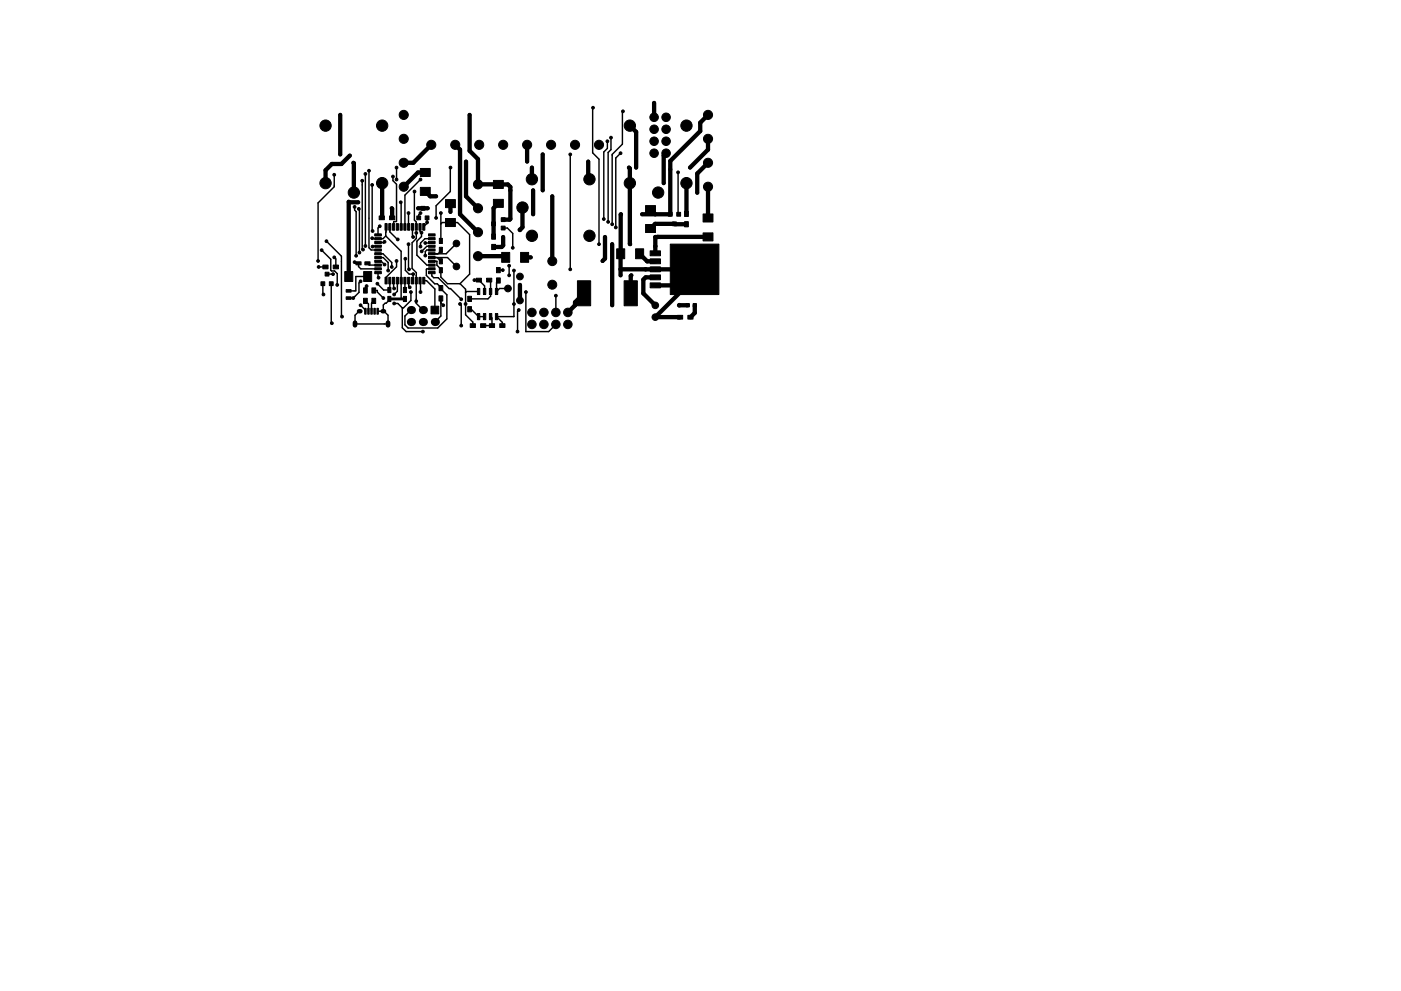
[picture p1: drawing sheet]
<svg xmlns="http://www.w3.org/2000/svg" width="297mm" height="210mm" viewBox="0 0 297 210" stroke-linecap="round" stroke-linejoin="round" font-family="sans-serif">
<g fill="#000" stroke="#000" stroke-width=".21">
<path d="M89.1 35.7h2.1v1.7h-2.1zM89.1 39.8h2.1v1.7h-2.1zM104.6 38.3h2.1v1.7h-2.1zM68 59.8h.9v.8h-.9zM68.5 56.2h1.1v.8h-1.1zM68.9 57.8h.8v.8h-.8zM69.8 59.8h.8v.8h-.8zM70.7 56.2h1.1v.8h-1.1zM73.1 57.6h1.7v2.1h-1.7zM75.5 55.5h1.1v.7h-1.1zM77.4 55.5h1.1v.7h-1.1zM77.1 57.6h1.7v2.1h-1.7z"/>
<path d="M80.4 45.8h1.1v.8h-1.1zM79.5 49.6h1.4v.5h-1.4zM79.5 50.4h1.4v.5h-1.4zM79.5 51.2h1.4v.5h-1.4zM79.5 52h1.4v.5h-1.4zM79.5 52.8h1.4v.5h-1.4zM79.5 53.6h1.4v.5h-1.4zM79.5 54.4h1.4v.5h-1.4zM79.5 55.2h1.4v.5h-1.4zM79.5 56h1.4v.5h-1.4zM79.5 56.8h1.4v.5h-1.4zM79.5 57.6h1.4v.5h-1.4z"/>
<path d="M81.6 47.4h.5v1.4h-.5zM82.6 45.8h1.1v.8h-1.1zM82.4 47.4h.5v1.4h-.5zM83.2 47.4h.5v1.4h-.5zM84 47.4h.5v1.4h-.5zM84.8 47.4h.5v1.4h-.5zM85.6 47.4h.5v1.4h-.5zM86.4 47.4h.5v1.4h-.5zM87.2 47.4h.5v1.4h-.5zM88 47.4h.5v1.4h-.5zM88.4 45.8h.8v.8h-.8zM88.8 47.4h.5v1.4h-.5z"/>
<path d="M89.3 43.8h.8v.8h-.8zM89.6 47.4h.5v1.4h-.5zM90.1 45.8h.9v.8h-.9zM90.9 57.6h1.4v.5h-1.4zM90.9 56.8h1.4v.5h-1.4zM90.9 56h1.4v.5h-1.4zM90.9 55.2h1.4v.5h-1.4zM90.9 54.4h1.4v.5h-1.4zM90.9 53.6h1.4v.5h-1.4zM90.9 52.8h1.4v.5h-1.4zM90.9 52h1.4v.5h-1.4zM90.9 51.2h1.4v.5h-1.4z"/>
<path d="M90.9 50.4h1.4v.5h-1.4zM90.9 49.6h1.4v.5h-1.4zM93.1 54.9h.7v1.1h-.7zM93.1 56.8h.7v1.1h-.7zM93.1 52.5h.7v1.1h-.7zM93.1 50.6h.7v1.1h-.7zM94.5 46.4h2.1v1.7h-2.1zM94.5 42.3h2.1v1.8h-2.1zM101 59h1.1v.8h-1.1zM104.2 47.1h.9v.8h-.9zM103.2 59h1.1v.8h-1.1zM104.6 42.3h2.1v1.7h-2.1z"/>
<path d="M104.2 51.9h.8v1.1h-.8zM104.2 49.7h.8v1.1h-.8zM105.3 56.8h.8v1.1h-.8zM106.3 46.2h.8v.8h-.8zM106.3 48h.8v.8h-.8zM106.4 53.6h1.7v2.1h-1.7zM110.4 53.6h1.7v2.1h-1.7zM122.4 59.6h2.8v5.3h-2.8zM130.7 52.8h1.7v2.1h-1.7zM132.3 59.6h2.8v5.3h-2.8zM134.8 52.8h1.7v2.1h-1.7zM136.9 43.6h2.1v1.7h-2.1z"/>
<path d="M136.9 47.6h2.1v1.7h-2.1zM137.8 54.9h2.2v1.1h-2.2zM137.8 58.3h2.2v1.1h-2.2zM137.8 56.6h2.2v1.1h-2.2zM137.8 53.2h2.2v1.1h-2.2zM141.7 45.1h.8v.8h-.8zM142.1 51.8h10.3v10.7h-10.3zM142.6 47.1h.8v.8h-.8zM143.5 45.1h.8v.8h-.8zM145.1 44.8h.8v1.1h-.8zM145.1 47h.8v1.1h-.8zM149.1 45.4h2.1v1.7h-2.1z"/>
<path d="M149.1 49.4h2.1v1.7h-2.1zM73.4 61.4h1v.6h-1zM73.4 63h1v.5h-1zM77.3 65.4h.3v1.3h-.3zM77.1 63.3h.8v1.1h-.8zM77.1 61.1h.8v1.1h-.8zM78 65.4h.3v1.3h-.3zM78.6 65.4h.3v1.3h-.3zM79.3 65.4h.3v1.3h-.3zM78.8 63.3h.8v1.1h-.8zM78.8 61.1h.8v1.1h-.8zM79.9 65.4h.3v1.3h-.3z"/>
<path d="M81.6 58.8h.5v1.4h-.5zM82.2 62.9h.7v1.1h-.7zM82.2 61h.7v1.1h-.7zM82.4 58.8h.5v1.4h-.5zM83.2 58.8h.5v1.4h-.5zM84 58.8h.5v1.4h-.5zM84.8 58.8h.5v1.4h-.5zM85.5 61h.7v1.1h-.7zM85.5 62.9h.7v1.1h-.7zM85.6 58.8h.5v1.4h-.5zM86.4 58.8h.5v1.4h-.5zM87.2 58.8h.5v1.4h-.5z"/>
<path d="M88 58.8h.5v1.4h-.5zM88.8 58.8h.5v1.4h-.5zM89.6 58.8h.5v1.4h-.5zM91.4 65h1.6v1.6h-1.6zM93.1 60.6h.8v1.1h-.8zM93.1 62.8h.8v1.1h-.8zM99.7 68.7h1.1v.8h-1.1zM99.2 65.1h.8v1.1h-.8zM99.2 62.9h.8v1.1h-.8zM101.2 61.2h.5v1.3h-.5zM101.2 66.5h.5v1.3h-.5zM101.9 68.7h1.1v.8h-1.1z"/>
<path d="M102.5 61.2h.5v1.3h-.5zM102.5 66.5h.5v1.3h-.5zM103.8 68.7h1.1v.8h-1.1zM103.8 61.2h.5v1.3h-.5zM103.8 66.5h.5v1.3h-.5zM105 61.2h.5v1.3h-.5zM105 66.5h.5v1.3h-.5zM106 68.7h1.1v.8h-1.1zM105.3 59h.8v1.1h-.8zM137.8 60h2.2v1.1h-2.2zM143.6 66.9h1.1v.8h-1.1zM145.5 64.4h.7v.7h-.7z"/>
<path d="M145.8 66.9h1.1v.8h-1.1zM147 64.4h.7v.7h-.7z"/>
<circle cx="69" cy="38.9" r="1.2"/>
<circle cx="69" cy="26.7" r="1.2"/>
<circle cx="70.9" cy="37.1" r=".29"/>
<circle cx="72.1" cy="32.8" r=".29"/>
<circle cx="72.1" cy="24.4" r=".29"/>
<circle cx="74.2" cy="33" r=".29"/>
<circle cx="74.9" cy="34.5" r=".29"/>
<circle cx="76.8" cy="38.3" r=".29"/>
<circle cx="77.5" cy="36.9" r=".29"/>
<circle cx="78.2" cy="36.2" r=".29"/>
<circle cx="78.9" cy="39.2" r=".29"/>
<circle cx="81" cy="38.9" r="1.2"/>
<circle cx="81" cy="26.7" r="1.2"/>
<circle cx="83.3" cy="37.5" r=".29"/>
<circle cx="84.1" cy="35.6" r=".29"/>
<circle cx="84.1" cy="38.1" r=".29"/>
<circle cx="85.6" cy="34.5" r=".97"/>
<circle cx="85.6" cy="39.6" r=".97"/>
<circle cx="85.6" cy="24.4" r=".97"/>
<circle cx="85.6" cy="29.5" r=".97"/>
<circle cx="89.2" cy="38.1" r=".29"/>
<circle cx="91.4" cy="30.7" r=".97"/>
<circle cx="95.5" cy="35.6" r=".29"/>
<circle cx="96.5" cy="30.7" r=".97"/>
<circle cx="98.8" cy="34.3" r=".29"/>
<circle cx="99.6" cy="24.4" r=".29"/>
<circle cx="101.3" cy="39.1" r=".97"/>
<circle cx="101.6" cy="30.7" r=".97"/>
<circle cx="106.7" cy="30.7" r=".97"/>
<circle cx="111.8" cy="30.7" r=".97"/>
<circle cx="111.8" cy="34.3" r=".29"/>
<circle cx="112.8" cy="35.6" r=".29"/>
<circle cx="112.8" cy="38" r="1.2"/>
<circle cx="115.1" cy="32.8" r=".29"/>
<circle cx="116.8" cy="30.7" r=".97"/>
<circle cx="120.9" cy="32.8" r=".29"/>
<circle cx="121.9" cy="30.7" r=".97"/>
<circle cx="124.7" cy="34.3" r=".29"/>
<circle cx="125" cy="38" r="1.2"/>
<circle cx="125.7" cy="22.9" r=".29"/>
<circle cx="127" cy="30.7" r=".97"/>
<circle cx="128.8" cy="30" r=".29"/>
<circle cx="129.5" cy="29.2" r=".29"/>
<circle cx="131.6" cy="32.5" r=".29"/>
<circle cx="132.1" cy="23.6" r=".29"/>
<circle cx="133.3" cy="35.6" r=".29"/>
<circle cx="133.5" cy="38.9" r="1.2"/>
<circle cx="133.5" cy="26.7" r="1.2"/>
<circle cx="134.9" cy="35.6" r=".29"/>
<circle cx="138.7" cy="21.8" r=".29"/>
<circle cx="138.7" cy="24.9" r=".9"/>
<circle cx="138.7" cy="30" r=".9"/>
<circle cx="138.7" cy="32.5" r=".9"/>
<circle cx="138.7" cy="27.4" r=".9"/>
<circle cx="140.7" cy="38.9" r=".29"/>
<circle cx="141.2" cy="32.5" r=".9"/>
<circle cx="141.2" cy="24.9" r=".9"/>
<circle cx="141.2" cy="27.4" r=".9"/>
<circle cx="141.2" cy="30" r=".9"/>
<circle cx="143.8" cy="36.6" r=".29"/>
<circle cx="145.5" cy="38.9" r="1.2"/>
<circle cx="145.5" cy="26.7" r="1.2"/>
<circle cx="146.3" cy="35.6" r=".29"/>
<circle cx="150.1" cy="29.5" r=".97"/>
<circle cx="150.1" cy="34.5" r=".97"/>
<circle cx="150.1" cy="39.6" r=".97"/>
<circle cx="150.1" cy="24.4" r=".97"/>
<circle cx="67.4" cy="55.4" r=".29"/>
<circle cx="67.6" cy="56.6" r=".29"/>
<circle cx="68.2" cy="53.1" r=".29"/>
<circle cx="69.2" cy="51.2" r=".29"/>
<circle cx="70.6" cy="58.2" r=".29"/>
<circle cx="70.9" cy="54.6" r=".29"/>
<circle cx="75" cy="40.9" r="1.2"/>
<circle cx="75.2" cy="43.9" r=".29"/>
<circle cx="75.2" cy="55.6" r=".29"/>
<circle cx="75.5" cy="54.3" r=".29"/>
<circle cx="75.9" cy="42.9" r=".29"/>
<circle cx="76.1" cy="44.3" r=".29"/>
<circle cx="76.2" cy="53.6" r=".29"/>
<circle cx="76.5" cy="59.7" r=".29"/>
<circle cx="77" cy="53" r=".29"/>
<circle cx="77.5" cy="52.2" r=".29"/>
<circle cx="78.9" cy="50.5" r=".29"/>
<circle cx="79" cy="52.3" r=".29"/>
<circle cx="79" cy="49" r=".29"/>
<circle cx="80.3" cy="58.9" r=".29"/>
<circle cx="80.5" cy="48" r=".29"/>
<circle cx="81.5" cy="56.1" r=".29"/>
<circle cx="81.5" cy="51.3" r=".29"/>
<circle cx="82.3" cy="57.4" r=".29"/>
<circle cx="83.1" cy="56.6" r=".29"/>
<circle cx="83.1" cy="44.2" r=".29"/>
<circle cx="84.1" cy="55.4" r=".29"/>
<circle cx="84.3" cy="50.8" r=".29"/>
<circle cx="85" cy="42.9" r=".29"/>
<circle cx="85.9" cy="54.9" r=".29"/>
<circle cx="86.6" cy="51.8" r=".29"/>
<circle cx="86.6" cy="45.2" r=".29"/>
<circle cx="86.7" cy="57.1" r=".29"/>
<circle cx="87.6" cy="58.2" r=".29"/>
<circle cx="87.6" cy="50.3" r=".29"/>
<circle cx="87.9" cy="40.6" r=".29"/>
<circle cx="88.3" cy="49.4" r=".29"/>
<circle cx="88.6" cy="44.2" r=".29"/>
<circle cx="89.2" cy="52.3" r=".29"/>
<circle cx="89.2" cy="45.2" r=".29"/>
<circle cx="89.4" cy="49.4" r=".29"/>
<circle cx="89.4" cy="53.3" r=".29"/>
<circle cx="90.2" cy="54.2" r=".29"/>
<circle cx="90.2" cy="51.6" r=".29"/>
<circle cx="90.6" cy="47.2" r=".29"/>
<circle cx="90.7" cy="44.2" r=".29"/>
<circle cx="92.5" cy="41.7" r=".29"/>
<circle cx="92.5" cy="46.2" r=".29"/>
<circle cx="93.5" cy="45.2" r=".29"/>
<circle cx="95.5" cy="45" r=".29"/>
<circle cx="96.8" cy="56.5" r=".7"/>
<circle cx="96.8" cy="51.7" r=".7"/>
<circle cx="100.6" cy="59.4" r=".29"/>
<circle cx="101.3" cy="44.2" r=".97"/>
<circle cx="101.3" cy="49.3" r=".97"/>
<circle cx="101.3" cy="54.4" r=".97"/>
<circle cx="106.6" cy="57.3" r=".29"/>
<circle cx="106.7" cy="50.3" r=".29"/>
<circle cx="107.9" cy="56.4" r=".29"/>
<circle cx="107.9" cy="58.4" r=".29"/>
<circle cx="108.2" cy="40.4" r=".29"/>
<circle cx="108.7" cy="52.6" r=".29"/>
<circle cx="109" cy="57.4" r=".29"/>
<circle cx="110.2" cy="58.7" r=".71"/>
<circle cx="110.2" cy="48.8" r=".39"/>
<circle cx="110.8" cy="44" r="1.2"/>
<circle cx="112.5" cy="54.6" r=".29"/>
<circle cx="112.8" cy="50" r="1.2"/>
<circle cx="113" cy="40.4" r=".29"/>
<circle cx="113" cy="45.5" r=".29"/>
<circle cx="115.1" cy="40.4" r=".29"/>
<circle cx="117.1" cy="41.7" r=".29"/>
<circle cx="117.1" cy="55.4" r=".95"/>
<circle cx="120.9" cy="57.1" r=".29"/>
<circle cx="125" cy="50" r="1.2"/>
<circle cx="127" cy="51.8" r=".29"/>
<circle cx="127.8" cy="55.4" r=".29"/>
<circle cx="128" cy="46.5" r=".29"/>
<circle cx="128.3" cy="50.3" r=".29"/>
<circle cx="128.9" cy="47.1" r=".29"/>
<circle cx="129.8" cy="47.6" r=".29"/>
<circle cx="129.8" cy="51.8" r=".29"/>
<circle cx="130.6" cy="48.3" r=".29"/>
<circle cx="131.6" cy="58.4" r=".29"/>
<circle cx="131.7" cy="45.5" r=".29"/>
<circle cx="133.6" cy="51.8" r=".29"/>
<circle cx="133.9" cy="58.4" r=".29"/>
<circle cx="136.1" cy="45.5" r=".29"/>
<circle cx="137.2" cy="55.4" r=".29"/>
<circle cx="138.9" cy="50.3" r=".29"/>
<circle cx="139.5" cy="40.9" r="1.2"/>
<circle cx="147.8" cy="40.9" r=".29"/>
<circle cx="68.6" cy="62.5" r=".29"/>
<circle cx="70.4" cy="68.6" r=".29"/>
<circle cx="71.5" cy="60.4" r=".29"/>
<circle cx="72.5" cy="67.2" r=".29"/>
<circle cx="74.9" cy="63.2" r=".29"/>
<circle cx="76.5" cy="64.8" r=".29"/>
<circle cx="77.7" cy="60.7" r=".29"/>
<circle cx="80" cy="60.2" r=".29"/>
<circle cx="81.3" cy="63.2" r=".29"/>
<circle cx="83.6" cy="61.2" r=".29"/>
<circle cx="83.6" cy="62.5" r=".29"/>
<circle cx="83.6" cy="64.4" r=".29"/>
<circle cx="86.9" cy="61" r=".29"/>
<circle cx="87.1" cy="62" r=".29"/>
<circle cx="88.3" cy="63.9" r=".29"/>
<circle cx="89.2" cy="62" r=".29"/>
<circle cx="89.7" cy="70.4" r=".29"/>
<circle cx="94" cy="64.8" r=".29"/>
<circle cx="97.5" cy="64.5" r=".29"/>
<circle cx="97.8" cy="63.5" r=".29"/>
<circle cx="97.8" cy="69.1" r=".29"/>
<circle cx="98.7" cy="64.5" r=".29"/>
<circle cx="107.7" cy="61.2" r=".71"/>
<circle cx="109" cy="64.5" r=".29"/>
<circle cx="109.7" cy="70.4" r=".29"/>
<circle cx="110" cy="65.8" r=".29"/>
<circle cx="110.2" cy="60.4" r=".29"/>
<circle cx="110.2" cy="63.7" r=".71"/>
<circle cx="111.5" cy="62" r=".29"/>
<circle cx="112.8" cy="66.3" r=".9"/>
<circle cx="112.8" cy="68.8" r=".9"/>
<circle cx="115.3" cy="66.3" r=".9"/>
<circle cx="115.3" cy="68.8" r=".9"/>
<circle cx="117.1" cy="60.4" r=".95"/>
<circle cx="117.9" cy="62.7" r=".29"/>
<circle cx="117.9" cy="66.3" r=".9"/>
<circle cx="117.9" cy="68.8" r=".9"/>
<circle cx="120.4" cy="66.3" r=".9"/>
<circle cx="120.4" cy="68.8" r=".9"/>
<circle cx="121.9" cy="64.8" r=".29"/>
<circle cx="129.8" cy="64.8" r=".29"/>
<circle cx="138.9" cy="64.8" r=".7"/>
<circle cx="138.9" cy="67.3" r=".7"/>
<circle cx="144" cy="64.8" r=".39"/>
</g>
<path d="M76.1 66h.3M81.1 66h.3" fill="none" stroke="#000" stroke-width=".95"/>
<path d="M75.3 68.5v.5M82.3 68.5v.5" fill="none" stroke="#000" stroke-width="1"/>
<g fill="#000">
<circle cx="87.1" cy="65.8" r=".86"/>
<circle cx="87.1" cy="68.3" r=".86"/>
<circle cx="89.7" cy="68.3" r=".86"/>
<circle cx="89.7" cy="65.8" r=".86"/>
<circle cx="92.2" cy="68.3" r=".86"/>
</g>
<g fill="none" stroke="#000" stroke-width=".91">
<path d="M72.1 24.4v8.4M74.2 33l-1.8 1.8h-2l-1.4 1.3v2.8M74.9 34.5l.1 6.4M81 38.9l-.1 7.3M90.2 36.6h-1.6l-3 3M91.4 30.7l-3.8 3.8h-2M96.5 30.7l1 1v13.8l3.8 3.8M98.8 34.3v7.4l2.5 2.5M99.6 24.4v7.6l1.7 1.8v5.3h6.4l.5 .6v6.8l-.1 .1h-1.4M105.6 39.1h.1M111.8 30.7v3.6M112.8 35.6v2.4"/>
<path d="M115.1 32.8v7.6M124.7 34.3v3.5l.3 .2M133.3 35.6l.2 .1 .1 16.1M133.5 26.7l1.4 1.3v7.6M138.7 21.8v3.1M141.2 32.5l-.5 .5v5.9M145.5 38.9v6.5M150.1 24.4l-1.6 1.6v1.8l-6.4 6.4v11.3h-6M150.1 29.5v2.2l-3.8 3.9M150.1 39.6v6.6M150.1 34.5l-2.3 2.3v4.1M75.9 42.9l-2-.1v15.9"/>
<path d="M83.1 44.2v2M88.6 44.2h2.1M90.2 40.6l1 1.1h1.3M95.5 43.2v1.8M101.3 54.4h5.7l.2 .2M105.7 43.1l-1.1 1.1v6M106.7 50.3v1.8l-.4 .3h-1.7M110.8 44v4.2l-.6 .6M111.2 54.6h1.3M113 40.4v5.1M117.1 41.7v13.7M128.3 50.3v4.6l-.5 .5"/>
<path d="M129.8 51.8v13M131.6 57.1h15.7M131.7 45.5l-.1 12.9M133.9 58.4l-.2 .1v3.7M135.6 53.8l1.6 1.6h1.7M136.9 57.1h.1M137.9 44.5l1 1M138.1 55.4h.1M138.9 52.3h.1M138.9 58.8h-2l-.5 .5v2.9l2.5 2.6M139.4 40.8l.1 .1M143 47.5h-4.1l-1 1"/>
<path d="M143.1 47.6h2.4M147.3 57.1v1.9l-8.4 8.3h5.3M147.3 57.1l-3.4 3.4h-5M150.1 50.3h-11.2v3.4M110.2 60.4v3.3M123.8 63.5v-1.3l-1.9 1.9v.7l-1.5 1.5M133.7 62.2l.9 .9M134.6 61.4l-.9 .8M144 64.8h1.8M147.3 64.8v1.6l-.9 .9"/>
</g>
<g fill="none" stroke="#000" stroke-width=".3">
<path d="M70.9 37.1v2.5l-3.5 3.4v12.4M76.8 38.3v14.5l.2 .2M77.5 36.9v15.3M78.2 36.2v16.4l.5 .4h1.5M78.9 39.2l.1 9.8M83.3 37.5v.8l.8 .8v7.8l-.6 .2v1M84.1 35.6v2.5M89.2 38.1l-3.3 3.3v6.7M95.5 35.6v5l-3 3v2.6M120.9 32.8v24.3M125.7 22.9v9.5l1.3 1.4v18M128.8 30v1.5l-.8 .8v14.2"/>
<path d="M129.5 29.2v2.5l-.6 .6v14.8M131.6 32.5l-1 1v14.8M132.1 23.6l-.1 .1v6.9l-2.2 2.2v14.8M143.8 36.6v8.7l.1 .2M67.6 56.6h1.4M68.2 53.1l1.9 1.9v2.3l.2 .2h.6l.6 .6v2.3M69.1 51l3.3 3.4v12.7l.1 .1M69.3 58.2h1.3M70.9 54.6l.3 .3v1.7M75.2 55.6l.2 .3h.6v.7l.5 .4h3.7M75.2 43.9v.7l.3 .3v9.4M76.1 44.3l.1 .1v9.2"/>
<path d="M76.5 59.7l-.4 .3v2l-1.2 1.2h-1M78 58.9v-.2h-2.6v3h-1.5M78.2 56.1l.1 .1h1.9M80.2 55.4h.6l.7 .7M80.2 53.8h1l1.9 1.9v.9M80.2 54.6h1l1.1 1.1v1.7M80.2 57.8l.1 1.1M80.2 52.2l-1.2 .1M80.5 48l-.3 .4v1.4M81.5 51.3l-.2 .3-.1-.2h-1M81.8 50.1l3.3 3.2v10l.8 .1M81.8 50.1l-.6 .5-2.3-.1"/>
<path d="M81.9 48.1l-.1 2M82.5 48.2l.2-.1v1.1l1.6 1.6M82.7 59.5l-.2 2h-1.2l-1.3-1.3M83.5 59.5l.1 1.7M84.1 55.4v1.2l-2.2 2.2v.7M84.3 59.5v2.3l-.7 .7M85 42.9l.1 5.2M85.1 59.5h.1M85.9 59.5v2M85.9 54.9v2.5l.8 .8h.9v1.2l-.1 .1M86.6 45.2l.1 2.9M86.6 51.8v5.2l.1 .1"/>
<path d="M86.7 59.5v1.2l.2 .3M87.6 48.3l-.1-.2v2l.1 .2M87.9 40.7v6l.4 .4v1M87.9 40.6v.1M88.3 49.4v1.2l-.9 .9v5.4l.9 .9v6.6l1.4 1.4M88.3 58.5h.1M88.3 59.5h.1M89.1 48.1v1l.3 .3v.8l-1 1v2.9l2.1 2.1h1.1M89.1 59.5l.1 2.5M89.2 45.2l-.4 .4v.6M89.9 59.5h.5l1.8 1.8v4.5M90.6 46.2v1.2l-.7 .7"/>
<path d="M91.6 55.4l1 .1v.8l.9 .8v1.7l1.4 1.4h2.6M91.6 57l-1.2 .1v1.3l1.8 1.8h.5l.8 .8v.3l1.2 1.2v5.2l-1.9 1.9h-6.3l-.6-.7v-1.8l1.2-1.3M91.6 50.6h-1.5l-.9 1v.7M91.6 54.6h3.3l1.9 1.9M91.6 53h-1.1l-.3 .4v.8M91.6 57.8v.7l.3 .4h1l4.9 4.6M91.6 52.2h-1.1l-1.1 1.1M91.6 51.4l-1.4 .2M92.7 54.6l.8 .8M93.5 45.2v5.9M93.5 53v.2l-.6 .6M93.5 47.5l.3-.3h3.2l2.6 2.6v8.4l-2.1 2"/>
<path d="M96.8 51.7l-2.2 2.1h-3M100.6 59.4h.9l1.2 1.3v1.1M103.7 59.4l.3 .3v3.1l-.5 .6h-3.9M105.7 57.3h.9M105.7 59.5l-.4 .4v1.9l.6-.6h1.8M106.7 48.4h.9l1.1 1.1v3.1M107.9 56.4v2M109 57.4v9.7l-3.7 .1 1.2 1.2v.7h-.1M68.5 60.2v2.2l.1 .1M70.2 60.2v8.2l.2 .2M76.3 66l-1 .9v1.8h7v-1.8l-.9-.9h-1.3M76.5 64.8l1 1"/>
<path d="M77.5 65.6v.4M77.5 63.8l.6 .7v1.5M77.7 60.7l-.2 .3v.6M79.2 63.8l-.4 .5v1.7M79.2 61.6h.8v.4l1.3 1.2M82.5 63.4v.3l-1.2 1v1.3M83.6 64.4h.8l.9 .9M85.3 65.3v4.2l.8 .9h3.6M87.1 62v1.7l-1.6 1.6h-.2M93.5 63.3v3.8l-1.3 1.2M93.5 64.3l.5 .5M97.5 60.2l1.2 1.2v5.4l1.5 1.5v.8"/>
<path d="M97.5 64.5l.3 .2v4.4M99.6 65.6h.3l1.6 1.6h1.2M101.5 61.8h-2.6l-.2 .3M102.4 69.1h1.9M104 67.2l.3 .3v1.6M104.3 69v.1M110 65.8l-.3 .2v4.4M111.5 62v8.3l4.8 .1 1.6-1.6M117.9 62.7v3.6"/>
</g>
<path d="M143 47.5l.1 .1M82.5 63.4h3.4" fill="none" stroke="#000" stroke-width=".61"/>
</svg>
